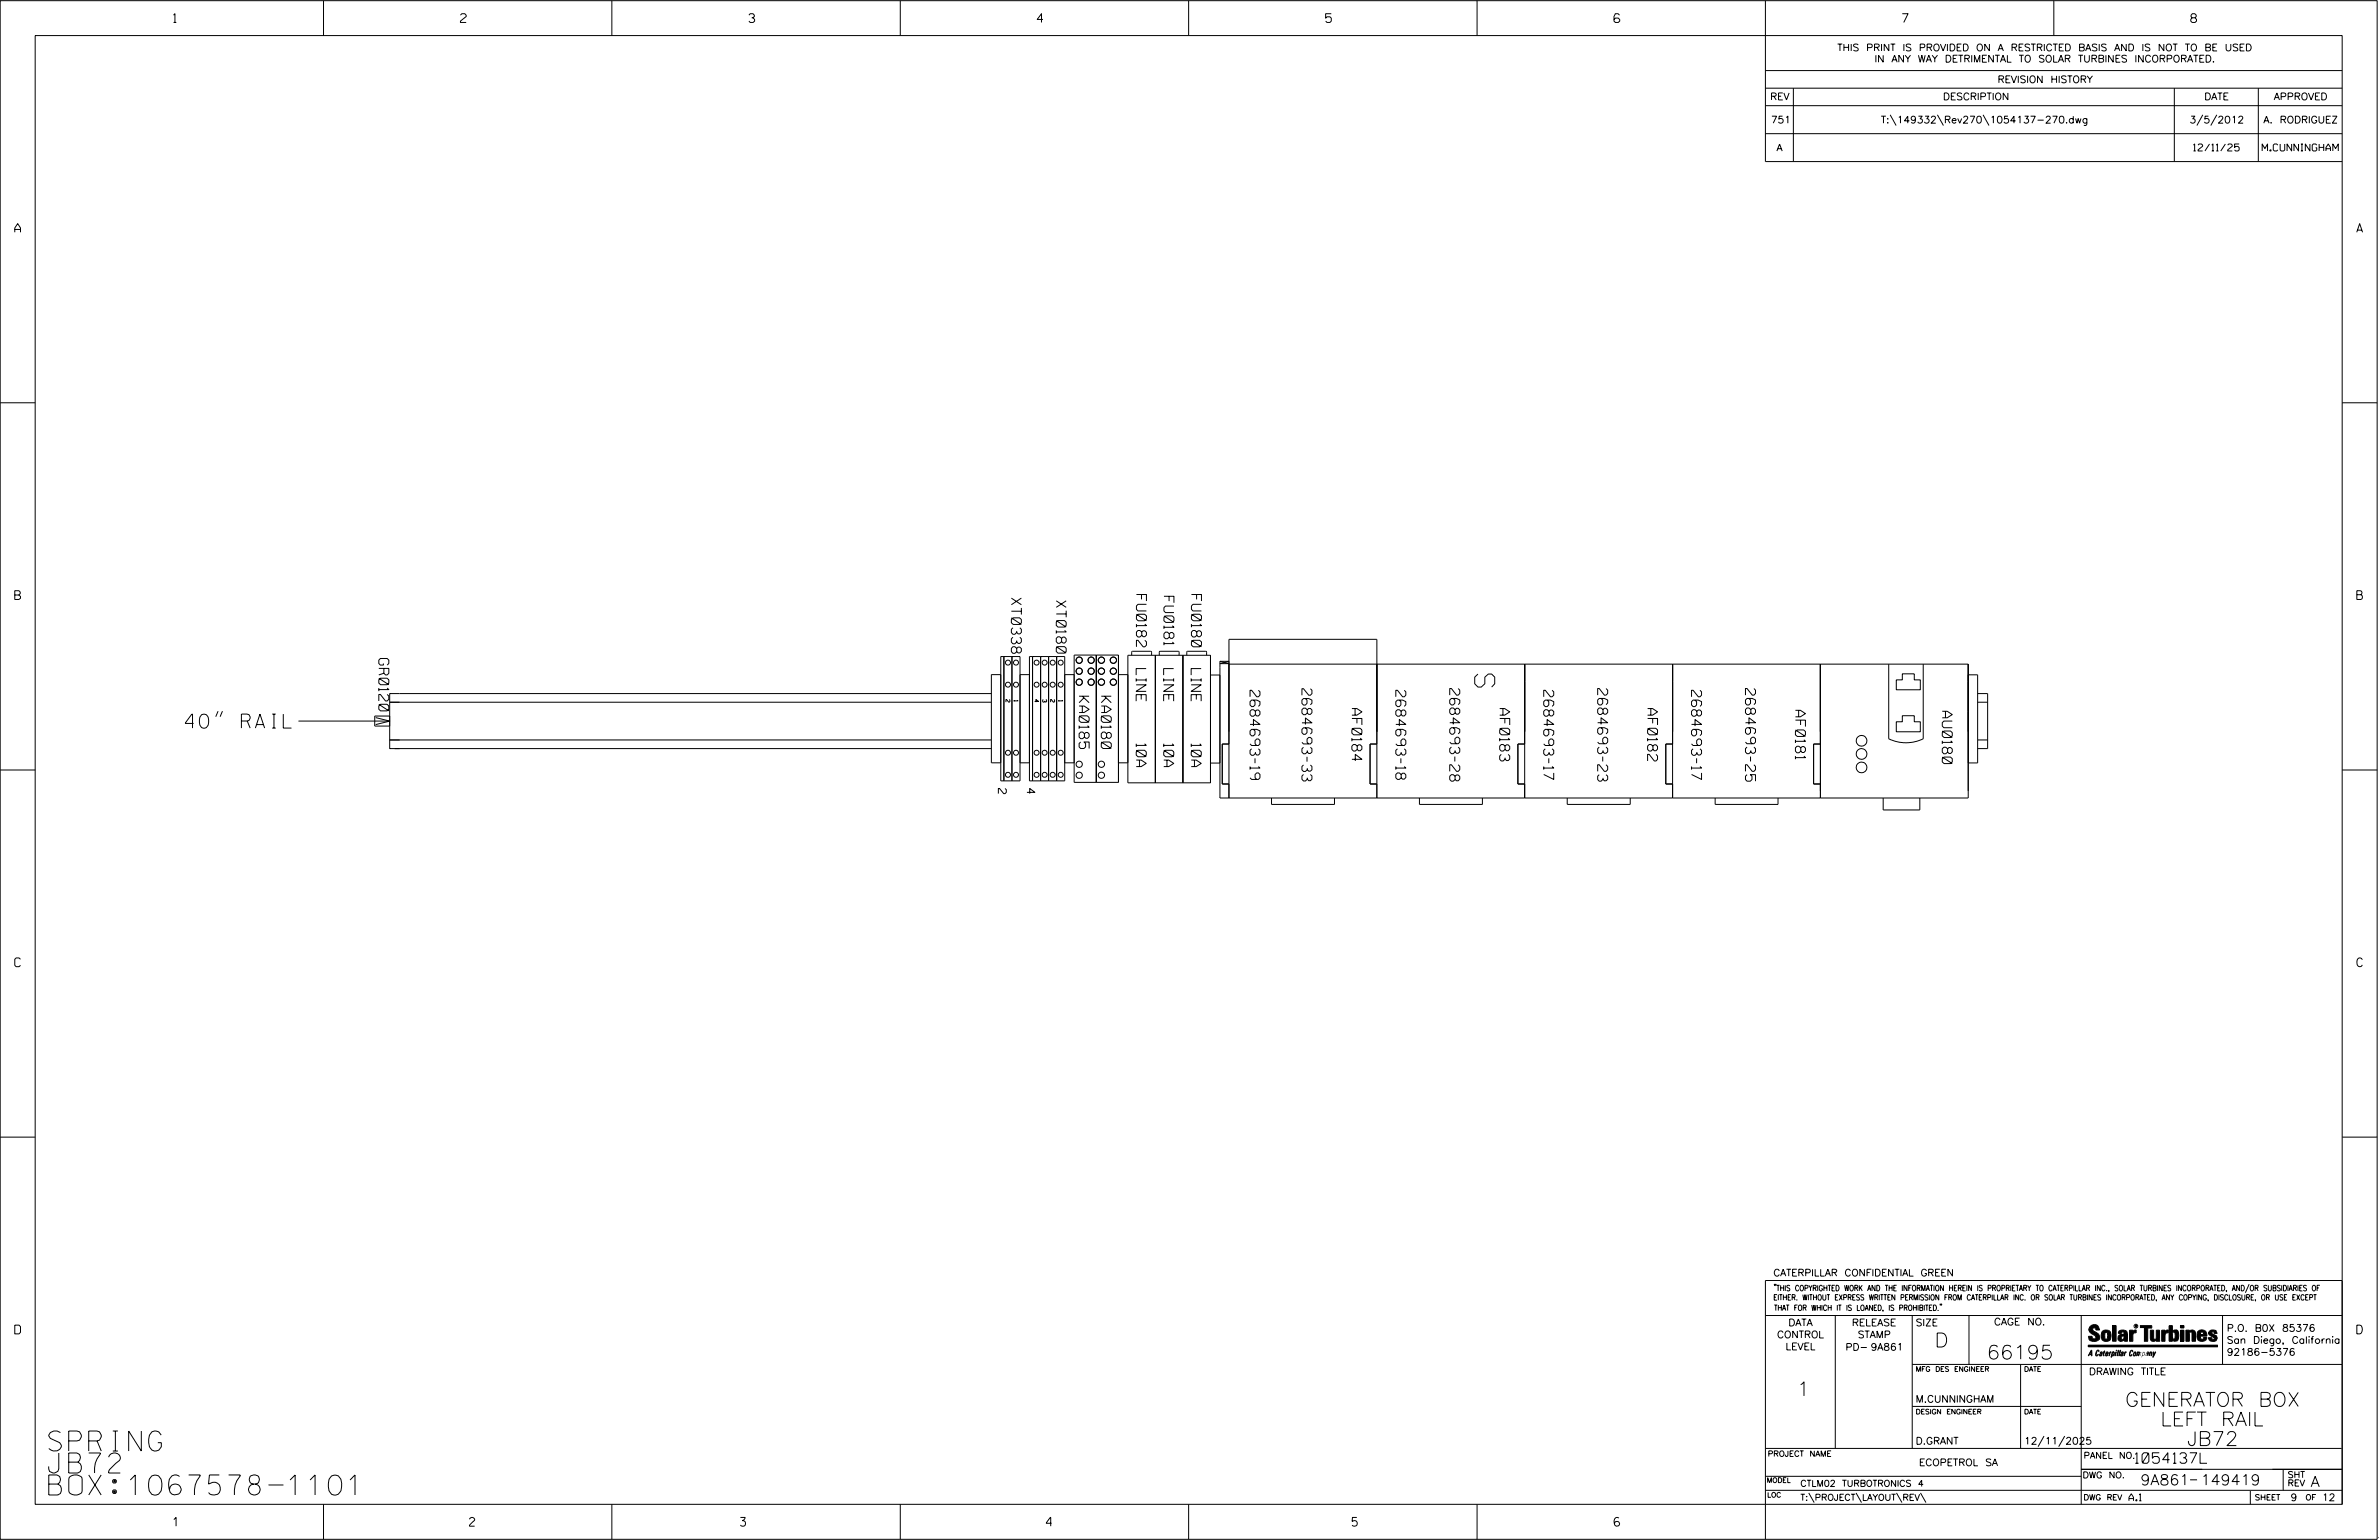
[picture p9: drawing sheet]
<svg xmlns="http://www.w3.org/2000/svg" width="864mm" height="559mm" viewBox="0 0 864 559" stroke-linecap="round" stroke-linejoin="round" font-family="sans-serif">
<defs><g id="words">
<g font-size="7.3">
<text x="535.4" y="244.6" transform="rotate(90 535.4 244.6)">S</text>
<text x="17.7" y="526.5">SPRING</text>
<text x="17.7" y="534.5">JB72</text>
<text x="17.7" y="542.5">BOX:1067578-1101</text>
</g>
<g font-size="5.1">
<text x="67.3" y="264.2">40&quot; RAIL</text>
<text x="702.3" y="488.8">D</text>
<text x="721.2" y="493.2">66195</text>
<text x="652.2" y="506.5">1</text>
<text x="771.5" y="510.3">GENERATOR BOX</text>
<text x="784.3" y="517.4">LEFT RAIL</text>
<text x="793.9" y="524.5">JB72</text>
</g>
<g font-size="3.8">
<text x="775.1" y="531">1054137L</text>
<text x="777" y="538.9">9A861</text>
<text x="798.8" y="538.9">149419</text>
<text x="838.8" y="539.5">A</text>
</g>
<g font-size="3.6">
<text x="412.5" y="215.7" transform="rotate(90 412.5 215.7)">FU0182</text>
<text x="432.5" y="215.7" transform="rotate(90 432.5 215.7)">FU0180</text>
<text x="367.1" y="217" transform="rotate(90 367.1 217)">XT0338</text>
<text x="383.4" y="218" transform="rotate(90 383.4 218)">XT0180</text>
<text x="422.5" y="216.3" transform="rotate(90 422.5 216.3)">FU0181</text>
<text x="137.5" y="239" transform="rotate(90 137.5 239)">GR0120</text>
<text x="412.4" y="242.6" transform="rotate(90 412.4 242.6)">LINE</text>
<text x="422.4" y="242.6" transform="rotate(90 422.4 242.6)">LINE</text>
<text x="432.4" y="242.6" transform="rotate(90 432.4 242.6)">LINE</text>
<text x="453.8" y="250.5" transform="rotate(90 453.8 250.5)">2684693-19</text>
<text x="472.6" y="249.9" transform="rotate(90 472.6 249.9)">2684693-33</text>
<text x="506.7" y="250.5" transform="rotate(90 506.7 250.5)">2684693-18</text>
<text x="526.3" y="249.9" transform="rotate(90 526.3 249.9)">2684693-28</text>
<text x="560.4" y="250.5" transform="rotate(90 560.4 250.5)">2684693-17</text>
<text x="580" y="249.9" transform="rotate(90 580 249.9)">2684693-23</text>
<text x="614.1" y="250.5" transform="rotate(90 614.1 250.5)">2684693-17</text>
<text x="633.6" y="249.9" transform="rotate(90 633.6 249.9)">2684693-25</text>
<text x="391.7" y="252.6" transform="rotate(90 391.7 252.6)">KA0185</text>
<text x="399.8" y="252.6" transform="rotate(90 399.8 252.6)">KA0180</text>
<text x="490.7" y="257.1" transform="rotate(90 490.7 257.1)">AF0184</text>
<text x="544.4" y="257.1" transform="rotate(90 544.4 257.1)">AF0183</text>
<text x="598.1" y="257.1" transform="rotate(90 598.1 257.1)">AF0182</text>
<text x="651.8" y="257.7" transform="rotate(90 651.8 257.7)">AF0181</text>
<text x="705.1" y="258.1" transform="rotate(90 705.1 258.1)">AU0180</text>
<text x="412.5" y="269.9" transform="rotate(90 412.5 269.9)">10A</text>
<text x="422.5" y="269.9" transform="rotate(90 422.5 269.9)">10A</text>
<text x="432.4" y="269.9" transform="rotate(90 432.4 269.9)">10A</text>
</g>
<g font-size="3.2">
<text x="63" y="8.2">1</text>
<text x="167.2" y="8.2">2</text>
<text x="271.8" y="8.2">3</text>
<text x="376.5" y="8.2">4</text>
<text x="481.2" y="8.2">5</text>
<text x="690.6" y="8.2">7</text>
<text x="795.3" y="8.2">8</text>
<text x="5.4" y="84.3">A</text>
<text x="855.5" y="84.3">A</text>
<text x="5.4" y="217.5">B</text>
<text x="855.6" y="217.5">B</text>
<text x="5.4" y="350.8">C</text>
<text x="855.6" y="350.8">C</text>
<text x="5.4" y="484">D</text>
<text x="855.6" y="484">D</text>
<text x="62.8" y="553.8">1</text>
<text x="170.4" y="553.8">2</text>
<text x="268.8" y="553.8">3</text>
<text x="379.8" y="553.8">4</text>
<text x="490.8" y="553.8">5</text>
<text x="585.9" y="553.8">6</text>
</g>
<g font-size="2.9">
<text x="362.4" y="286.1" transform="rotate(90 362.4 286.1)">2</text>
<text x="372.8" y="286.1" transform="rotate(90 372.8 286.1)">4</text>
</g>
<g font-size="2.5">
<text x="666.9" y="18.5">THIS PRINT IS PROVIDED ON A RESTRICTED BASIS AND IS NOT TO BE USED</text>
<text x="680.5" y="22.6">IN ANY WAY DETRIMENTAL TO SOLAR TURBINES INCORPORATED.</text>
<text x="725.1" y="30">REVISION HISTORY</text>
<text x="642.6" y="36.3">REV</text>
<text x="705.3" y="36.3">DESCRIPTION</text>
<text x="800.2" y="36.3">DATE</text>
<text x="825.4" y="36.3">APPROVED</text>
<text x="642.9" y="44.7">751</text>
<text x="682.8" y="44.7">T:\149332\Rev270\1054137-270.dwg</text>
<text x="794.8" y="44.7">3/5/2012</text>
<text x="821.6" y="44.7">A. RODRIGUEZ</text>
<text x="644.9" y="54.8">A</text>
<text x="796.3" y="54.8">12/11/25</text>
<text x="821.2" y="54.8">M.CUNNINGHAM</text>
<text x="643.8" y="463">CATERPILLAR CONFIDENTIAL GREEN</text>
<text x="645.1" y="485.5">CONTROL</text>
<text x="649.2" y="481.1">DATA</text>
<text x="672.3" y="481.1">RELEASE</text>
<text x="674.4" y="485.5">STAMP</text>
<text x="695.4" y="481.1">SIZE</text>
<text x="723.8" y="480.8">CAGE NO.</text>
<text x="808.4" y="483.1">P.O. B0X 85376</text>
<text x="648.2" y="489.8">LEVEL</text>
<text x="669.9" y="490">PD- 9A861</text>
<text x="808.4" y="487.5">San Diego, California</text>
<text x="808.4" y="491.8">92186-5376</text>
<text x="758.3" y="498.9">DRAWING TITLE</text>
<text x="695.4" y="508.9">M.CUNNINGHAM</text>
<text x="695.4" y="524.1">D.GRANT</text>
<text x="734.8" y="524.1">12/11/2025</text>
<text x="696.6" y="531.9">ECOPETROL SA</text>
<text x="772.8" y="544.6">A.1</text>
<text x="831.5" y="544.6">9</text>
<text x="842.9" y="544.6">12</text>
</g>
<g font-size="2.3">
<text x="756.4" y="529.2">PANEL NO.</text>
<text x="653.5" y="539.4">CTLM02 TURBOTRONICS 4</text>
<text x="756" y="536.3">DWG NO.</text>
<text x="830.4" y="539.3">REV</text>
<text x="830.4" y="536.2">SHT</text>
<text x="653.5" y="544.5">T:\PROJECT\LAYOUT\REV\</text>
</g>
<g font-size="2">
<text x="643.8" y="468.4">&quot;THIS COPYRIGHTED WORK AND THE INFORMATION HEREIN IS PROPRIETARY TO CATERPILLAR INC., SOLAR TURBINES INCORPORATED, AND/OR SUBSIDIARIES OF</text>
<text x="643.8" y="471.8">EITHER. WITHOUT EXPRESS WRITTEN PERMISSION FROM CATERPILLAR INC. OR SOLAR TURBINES INCORPORATED, ANY COPYING, DISCLOSURE, OR USE EXCEPT</text>
<text x="644" y="475.6">THAT FOR WHICH IT IS LOANED, IS PROHIBITED.&quot;</text>
<text x="641.7" y="528.5">PROJECT NAME</text>
<text x="756.3" y="544.3">DWG REV</text>
<text x="818.5" y="544.3">SHEET</text>
<text x="836.9" y="544.3">OF</text>
</g>
<g font-size="1.8">
<text x="695.4" y="497.6">MFG DES ENGINEER</text>
<text x="734.8" y="497.6">DATE</text>
<text x="695.4" y="513.1">DESIGN ENGINEER</text>
<text x="734.8" y="513.1">DATE</text>
<text x="641.3" y="538">MODEL</text>
<text x="641.5" y="543.3">LOC</text>
</g>
<g font-size="1.5">
<text x="365.2" y="253.8" transform="rotate(90 365.2 253.8)">2</text>
<text x="368.1" y="254.1" transform="rotate(90 368.1 254.1)">1</text>
<text x="375.6" y="253.8" transform="rotate(90 375.6 253.8)">4</text>
<text x="378.5" y="253.8" transform="rotate(90 378.5 253.8)">3</text>
<text x="381.4" y="253.8" transform="rotate(90 381.4 253.8)">2</text>
<text x="384.3" y="254.1" transform="rotate(90 384.3 254.1)">1</text>
</g>
<text font-size=".9" x="775.1" y="481.7">R</text>
</g></defs>
<g fill="none" stroke="#000" stroke-width=".36">
<path d="M.1 .2h862.8v558.4h-862.8zM12.8 12.9h837.4v533h-837.4zM117.4 .2v12.7M222.1 .2v12.7M326.8 .2v12.7M431.5 .2v12.7M536.2 .2v12.7M587.9 5.5l-.5-.5h-1l-.5 1v1.7l.5 .4h1l.6-.4v-.6l-.6-.5h-1l-.5 .5M640.9 .2v58.4h209.3M745.6 .2v12.7M640.9 25.6h209.3M640.9 32h209.3"/>
<path d="M640.9 38.3h209.3M651 32v26.6M789.3 32v26.6M819.8 32v26.6M640.9 48.5h209.3M686.2 41.7l2.1 3.8M703.3 41.7l2.2 3.8M719.9 41.7l2.1 3.8M799.6 41.7l-2.1 3.8M804.7 41.7l-2.2 3.8M.1 146.2h12.7M850.2 146.2h12.7"/>
<path d="M364.4 238.2v45.2M370.3 238.2v45.2h-7v-45.2h4v45.2M374.8 238.2v45.2M377.8 238.2v45.2M380.6 238.2v45.2M386.5 238.2v45.2h-12.8v-45.2h9.9v45.2M389.9 237.7h16.1v46.2h-16.1zM398 237.7v46.2M409.4 237.8h30v46.3h-30zM410.8 237.8v-1.2l.3-.3h6.6l.3 .3v1.2M419.4 237.8v46.3M420.8 237.8v-1.2l.3-.3h6.6l.3 .3v1.2"/>
<path d="M429.4 237.8v46.3M430.8 237.8v-1.2l.3-.3h6.6l.3 .3v1.2M442.8 240v49.6h271.7v-48.6h-268.4M442.8 240h3.3l-3.3 .8h3.3zM79.2 258.1l-.9 2M80.8 258.1l-.9 2M136 259.8h5.5v3.7h-5.5zM141.5 254.8h218.4M359.9 251.7h-218.4v19.9h3.6M363.3 244.8h-3.4v32h3.4M370.3 244.8h3.4M386.5 244.8h3.4"/>
<path d="M406 244.8h3.4M439.4 244.9h3.4M553.5 241v48.6M607.2 241v48.6M660.8 241v48.6M685.6 241v27.1a14.3 14.3 0 0 0 12.5 0v-27.1M688.4 246.7h2.2v-2.2h4.3v2.2h2.2v3.6h-8.7zM714.5 244.9h3.4v31.9h-3.4M717.9 254.8h3.6M717.9 251.7h3.6v19.9h-3.6M.1 279.4h12.7M108.3 261.7h33.2"/>
<path d="M136.4 260.4l5.1 1.3-5.1 1.2M141.5 268.5h218.4M143.3 271.6h216.6M370.3 276.8h3.4M386.5 276.8h3.4M406 276.8h3.4M439.4 276.9h3.4M446.1 270h-2.4v14.5h2.4M499.8 270h-2.5v14.5h2.5M553.5 270h-2.5v14.5h2.5M607.2 270h-2.5v14.5h2.5M660.8 270h-2.4v14.5h2.4"/>
<path d="M688.4 261.9h2.2v-2.2h4.3v2.2h2.2v3.6h-8.7zM717.9 268.5h3.6M850.2 279.4h12.7M461.6 289.6v2.3h22.8v-2.3M499.8 289.6v-57.6h-53.7v57.6M515.3 289.6v2.3h22.8v-2.3M568.9 289.6v2.3h22.9v-2.3M622.6 289.6v2.3h22.8v-2.3M683.6 289.6v4.3h13.3v-4.3M.1 412.6h12.7M850.2 412.6h12.7M640.9 477.3h209.3"/>
<path d="M644.2 466.1l-.1 .4M644.7 466.1l-.2 .4M666.2 477.3v48.3M694.2 477.3v48.3M704.4 473.3l-.1 .4M704.8 473.3l-.1 .4M714.8 477.3v17.8M755.5 477.3v68.6M806.8 477.3v17.8M816.5 466l-1.4 3.1M850.2 464.6h-209.3v94M850.2 464.8v81.1"/>
<path d="M694.2 495.1h156M733.5 495.1v30.5M758.6 481.4a2.02 2.02 0 0 1 3.1-.1l.5 1.3h-1.3l-.2-.6-.4-.2-.6 .1-.1 .4 .4 .7a2.46 2.46 0 0 1 2.2 2.9 2.83 2.83 0 0 1-3.8 .3l-.3-1.3h1.3l.2 .7 .6 .3 .5-.2 .2-.5-.4-.6-1.9-1.2-.4-.9zM759.2 491.3h-.7l.7-1.2v1.9h.2l-.1-2.1-1.3 2.1 .5-.5h.7M761.3 490l.3-.2 .4 .3-.1 .3-.3-.4-.4 .3-.3 1.6h.4l.4-.5-.3 .6-.4 .1-.3-.4zM762.6 490.6l.5-.1-.1 1.4h-.9a.74 .74 0 0 1 .9-.8l-.3 .7-.5 .1 .2-.5 .6-.2v-.5l-.7 .2zM763 483.2a2.17 2.17 0 0 1 3.1 0l.3 1.4-.3 1.5a2.17 2.17 0 0 1-3.1 0l-.3-1.5zM763.6 490.5l.4-.4 .2 .6h-.3l-.3 .9 .2 .4-.3-.1zM764.1 483.7l.5-.4 .4 .3v2.2l-.4 .2-.5-.2zM764.6 491.1l.6 .2v-.7l-.4-.1-.4 .6-.1 .8h.6M764.6 491.1l-.1 .8h.4M764.6 482.6v.8"/>
<path d="M764.8 490.7l.4 .1v.3h-.6zM765 491.5l-.1 .4zM766 490.5l-.5 1.5zM766 490.8l.4-.3-.4 .4M766.9 481h1.3v5.7h-1.3zM767 490.8l.5 .1-.3 .8-.4 .2zM767.3 490.5h-.5l-.5 2M767.3 490.5a.8 .8 0 0 1 .2 1 .8 .8 0 0 1-.9 .4l-.1 .6M767.3 490.5l-.1 .2M768.1 490.5l-.4 1.5zM768.2 489.9h.3l-.1 .2h-.2zM769 489.9l-.5 2.1z"/>
<path d="M769.7 489.9l-.6 2.1zM770.1 491.4l.5-.3-.5 .8zM770.4 491.9h.1M770.6 491.1l.1-.4-.7 .2 .1-.3 .6-.1 .2 .3-.5 1.1M770.6 491.1a.74 .74 0 0 0-.8 .8h.6M771 484.8h-.7l-.3 .6 .4 .7 .5-.3 .1-2.4h-.8l-.1 .4h-1.2a1.71 1.71 0 0 1 1.8-1.3 1.71 1.71 0 0 1 1.6 1.4v2.8h-1.1l-.1-.6M771 484.2l-1.5 .1a1.41 1.41 0 0 0 0 2.4l.5 .1 1.1-.7M771.2 486.1h-.1M771.4 490.5l.1 .3 .4-.3-.9 1.5zM771.5 490.8h.1M773 482.7h1.2v.5l.5-.5 .7-.1v1h-.6l-.5 .4-.1 2.7h-1.2zM773.3 490.3l.6-.4 .4 .2-.1 .4-.3-.4a1.28 1.28 0 0 0-.5 1.8l.6-.4-.1 .4-.8 .1z"/>
<path d="M774.7 490.8l.5-.3a.88 .88 0 0 1 .2 .9 .88 .88 0 0 1-.7 .7l-.2-.2zM774.8 490.9h.5l-.3 1h-.3l-.2-.2zM775.2 490.5l-.1 .2M776.8 481h4.3v.9h-1.5v4.8h-1.3M776.8 490.6l-.8 .2v-.3l-.4 1.5 .8-1.3v1.3l.3-1.2M779.3 491.1h.4M779.6 490.5h.3l-.3 1.4M779.6 490.7h.2l-.1 .4M779.7 491.1l-.1 .4M779.7 491.1l-.4 .2M780.1 492l.4-1.5 .1 .3 .3-.3 .3 .2-.3 1.3v-1.3l-.7 1.3M780.6 482.7h1.2v2.7l.1 .4 .4 .3 .4-.7v-2.7h1.2l.1 4h-1.3v-.5l-1.1 .6-.7-.3-.3-.7z"/>
<path d="M781.6 492.5l1-2-.8 1.3-.2-1.3-.2 2M784.7 482.7h1.2v.5l.5-.5 .7-.1v1h-.5l-.6 .4-.1 2.7h-1.2zM787.4 481h1.2v2a1.4 1.4 0 0 1 2.2 .2l.1 1.4-.4 1.9-1.5 .1-.4-.5v-1l.5 .9 .5-.3v-2.1l-.5-.4-.5 .7v2.8h-1.2zM791.5 482.7h1.3v4h-1.3zM791.5 481h1.3v.9h-1.3zM793.5 482.7h1.3v.4l.7-.5 1.1 .2 .4 .6v3.3h-1.3l-.2-3.4-.7 .2v3.2h-1.3zM794.8 483.1h.1M797.7 483.2a1.92 1.92 0 0 1 2.4-.5 1.92 1.92 0 0 1 1 2.1h-2.3v.8l.6 .5 .5-.3v-.5h1.2a1.83 1.83 0 0 1-2.1 1.4 1.83 1.83 0 0 1-1.5-2.1zM798.8 484.2v.6M799.1 483.4h.6l.2 .8h-1.1zM804.6 482.9a1.84 1.84 0 0 0-2.9 .8 3.3 3.3 0 0 0 2.2 1.9l-.5 .5-.4-.3-.1-.4h-1.2l.1 .6a1.92 1.92 0 0 0 2.9 .4M804.9 483.8h-1.2l-.2-.6-.5 .1-.1 .3 .1 .3 1.8 .9"/>
<path d="M805.1 488.1h-47.1v.6h47.1M694.2 510.3h61.3M640.9 525.6h209.2M640.9 535.7h114.6M742 521.1l-2.2 3.8M749.5 521.1l-2.2 3.8M755.5 533.2h94.7M795 537h2.6M828.8 533.2v7.6M117.4 545.9v12.7M222.1 545.9v12.7M326.8 545.9v12.7"/>
<path d="M431.5 545.9v12.7M536.2 545.9v12.7M640.9 540.8h209.3M656.6 541.7l2 3.5M673.8 541.7l1.9 3.5M688.4 541.7l2 3.5M697.2 541.7l1.9 3.5M816.9 541v4.9M863.5 558h.1"/>
<circle cx="391.8" cy="239.5" r="1.14"/>
<circle cx="396.1" cy="239.5" r="1.14"/>
<circle cx="399.8" cy="239.6" r="1.14"/>
<circle cx="404.2" cy="239.6" r="1.15"/>
<circle cx="365.9" cy="248.4" r=".91"/>
<circle cx="365.9" cy="240.4" r=".91"/>
<circle cx="368.8" cy="248.4" r=".91"/>
<circle cx="368.8" cy="240.4" r=".91"/>
<circle cx="376.3" cy="248.4" r=".9"/>
<circle cx="376.3" cy="240.4" r=".9"/>
<circle cx="379.2" cy="248.4" r=".9"/>
<circle cx="379.2" cy="240.4" r=".9"/>
<circle cx="382.1" cy="240.4" r=".91"/>
<circle cx="382.1" cy="248.4" r=".91"/>
<circle cx="385" cy="248.4" r=".91"/>
<circle cx="385" cy="240.4" r=".91"/>
<circle cx="391.8" cy="243.5" r="1.14"/>
<circle cx="391.8" cy="247.5" r="1.14"/>
<circle cx="396.1" cy="247.5" r="1.14"/>
<circle cx="396.1" cy="243.5" r="1.14"/>
<circle cx="399.8" cy="243.5" r="1.14"/>
<circle cx="399.8" cy="247.5" r="1.14"/>
<circle cx="404.2" cy="247.5" r="1.15"/>
<circle cx="404.2" cy="243.5" r="1.15"/>
<circle cx="365.9" cy="273.1" r=".91"/>
<circle cx="368.8" cy="273.1" r=".9"/>
<circle cx="376.3" cy="273.1" r=".9"/>
<circle cx="379.2" cy="273.1" r=".9"/>
<circle cx="382.1" cy="273.1" r=".91"/>
<circle cx="385" cy="273.1" r=".9"/>
<circle cx="391.8" cy="277.3" r="1.13"/>
<circle cx="399.8" cy="277.3" r="1.14"/>
<circle cx="675.8" cy="268.8" r="1.94"/>
<circle cx="675.8" cy="278.5" r="1.94"/>
<circle cx="675.8" cy="273.6" r="1.94"/>
<circle cx="365.9" cy="281.1" r=".91"/>
<circle cx="368.8" cy="281.1" r=".91"/>
<circle cx="376.3" cy="281.1" r=".9"/>
<circle cx="379.2" cy="281.1" r=".9"/>
<circle cx="382.1" cy="281.1" r=".91"/>
<circle cx="385" cy="281.1" r=".91"/>
<circle cx="391.8" cy="281.3" r="1.13"/>
<circle cx="399.8" cy="281.3" r="1.14"/>
<circle cx="775.4" cy="481.2" r=".69"/>
</g>
<g fill="#000">
<path d="M768.1 490.5l-.4 1.5zM768.2 489.9h.3l-.1 .2h-.2zM769 489.9l-.5 2.1zM769.7 489.9l-.6 2.1zM791.5 481h1.3v.9h-1.3zM791.5 482.7h1.3v4h-1.3zM758 488.1h47.1v.6h-47.1z"/>
<path d="M759.2 489.9l-1.2 2.1 .5-.5h.7v.5h.2zM759.2 490.1v1.2h-.7z" fill-rule="evenodd"/>
<path d="M758.6 481.4a2.02 2.02 0 0 1 3.1-.1l.5 1.3h-1.3l-.2-.6-.4-.2-.6 .1-.1 .4 .4 .7a2.46 2.46 0 0 1 2.2 2.9 2.83 2.83 0 0 1-3.8 .3l-.3-1.3h1.3l.2 .7 .6 .3 .5-.2 .2-.5-.4-.6-1.9-1.2-.4-.9z" fill-rule="evenodd"/>
<path d="M761.3 490l.3-.2 .4 .3-.1 .3-.3-.4-.4 .3-.3 1.6h.4l.4-.5-.3 .6-.4 .1-.3-.4z" fill-rule="evenodd"/>
<path d="M762.6 490.6l.5-.1-.1 1.4h-.9a.74 .74 0 0 1 .9-.8l-.6 .3-.2 .5 .5-.1 .3-.6v-.5l-.7 .2z" fill-rule="evenodd"/>
<path d="M763.6 490.5l.4-.4 .2 .6h-.3l-.3 .9 .2 .4-.3-.1z" fill-rule="evenodd"/>
<path d="M764.8 490.5l.5 .3-.1 .5h-.6l.6-.2v-.3l-.4-.1-.3 1.2h.4l.3-.4-.6 .6-.3-.2v-.4z" fill-rule="evenodd"/>
<path d="M763 483.2a2.17 2.17 0 0 1 3.1 0l.3 1.4-.3 1.5a2.17 2.17 0 0 1-3.1 0l-.3-1.5zM764.1 483.7v2.1l.5 .2 .4-.2v-2.2l-.4-.3z" fill-rule="evenodd"/>
<path d="M766 490.5v.3l.4-.1-.4 .2-.5 1.1z" fill-rule="evenodd"/>
<path d="M766.8 490.5l-.5 2 .3-.6a.71 .71 0 0 0 .9-.5 .71 .71 0 0 0-.4-.9zM767 490.8l.5 .1-.3 .8-.4 .2z" fill-rule="evenodd"/>
<path d="M766.9 481h1.3v5.7h-1.3z" fill-rule="evenodd"/>
<path d="M770.1 490.6l.6-.1 .2 .3-.4 1.2-.5 .1-.2-.5 .3-.5h.5l-.7 .5v.3l.4-.1 .4-.9-.5-.2-.2 .2z" fill-rule="evenodd"/>
<path d="M769.4 482.8l-.5 1h1.2l.1-.4h.8v.8l-1.5 .1a1.41 1.41 0 0 0 0 2.4l.5 .1 1.1-.7 .1 .6h1.1v-2.8a1.79 1.79 0 0 0-2.4-1.2zM770.3 484.8h.7l-.1 1-.5 .3-.4-.7z" fill-rule="evenodd"/>
<path d="M771.4 490.5l.1 .3 .4-.3-.9 1.5z" fill-rule="evenodd"/>
<path d="M773 482.7h1.2v.5l.5-.5 .7-.1v1h-.6l-.5 .4-.1 2.7h-1.2z" fill-rule="evenodd"/>
<path d="M773.3 490.3l.6-.4 .4 .2-.1 .4-.3-.4a1.28 1.28 0 0 0-.5 1.8l.6-.4-.3 .5h-.6z" fill-rule="evenodd"/>
<path d="M774.7 490.8l-.2 1.1h.7a.96 .96 0 0 0 0-1.4zM774.8 490.9h.5l-.1 .6-.5 .4-.2-.2z" fill-rule="evenodd"/>
<path d="M776 490.5v.3l.4-.3 .2 .3 .7-.2-.3 1.4v-1.3l-.6 1.3v-1.3l-.8 1.3z" fill-rule="evenodd"/>
<path d="M776.8 481h4.3v.9h-1.5v4.8h-1.3v-4.8h-1.5z" fill-rule="evenodd"/>
<path d="M777.9 490.5l-.5 2 .3-.6a.71 .71 0 0 0 .9-.5 .71 .71 0 0 0-.4-.9zM778.1 490.8l.3-.1 .1 .4-.5 .8-.2-.5z" fill-rule="evenodd"/>
<path d="M779.3 490.6l.6-.1-.3 1.5-.7-.1a.67 .67 0 0 1 .8-.8l-.6 .3-.1 .5 .4-.1 .4-.9-.4-.2-.3 .2z" fill-rule="evenodd"/>
<path d="M780.5 490.5l.1 .3 .3-.3 .3 .2-.3 1.3v-1.3l-.8 1.3z" fill-rule="evenodd"/>
<path d="M780.6 482.7h1.2v2.7l.1 .4 .4 .3 .4-.7v-2.7h1.2l.1 4h-1.3v-.5l-1.1 .6-.7-.3-.3-.7z" fill-rule="evenodd"/>
<path d="M781.6 490.5l.2 1.3 .8-1.3-1.2 2z" fill-rule="evenodd"/>
<path d="M784.7 482.7h1.2v.5l.5-.5 .7-.1v1h-.5l-.6 .4-.1 2.7h-1.2z" fill-rule="evenodd"/>
<path d="M787.4 481h1.2v2a1.4 1.4 0 0 1 2.2 .2l.1 1.4-.4 1.9-1.5 .1-.4-.5v-1l.5 .9 .5-.3v-2.1l-.5-.4-.5 .7v2.8h-1.2z" fill-rule="evenodd"/>
<path d="M793.5 482.7h1.3v.4a1.29 1.29 0 0 1 2.2 .3v3.3h-1.3l-.2-3.4-.7 .2v3.2h-1.3z" fill-rule="evenodd"/>
<path d="M797.7 483.2a1.92 1.92 0 0 1 2.4-.5 1.92 1.92 0 0 1 1 2.1h-2.3v.8l.6 .5 .5-.3v-.5h1.2a1.83 1.83 0 0 1-2.1 1.4 1.83 1.83 0 0 1-1.5-2.1zM799.1 483.4l-.3 .8h1.1l-.2-.8z" fill-rule="evenodd"/>
<path d="M801.9 483.2a1.94 1.94 0 0 1 3 .1v.5h-1.2l-.2-.6-.5 .1-.1 .3 .1 .3 1.8 .9a1.2 1.2 0 0 1 .1 1.3 1.2 1.2 0 0 1-1.2 .7l-1.6-.4-.4-1h1.2l.1 .4 .4 .3 .5-.5a3.3 3.3 0 0 1-2.2-1.9z" fill-rule="evenodd"/>
<circle cx="761.4" cy="492" r=".07"/>
<circle cx="762.2" cy="485.1" r=".07"/>
<circle cx="769.3" cy="492" r=".07"/>
<circle cx="773.1" cy="486.7" r=".07"/>
<circle cx="791.5" cy="486.7" r=".07"/>
<circle cx="791.5" cy="481" r=".07"/>
<circle cx="794.8" cy="486.7" r=".07"/>
</g>
<use href="#words"/>
</svg>
